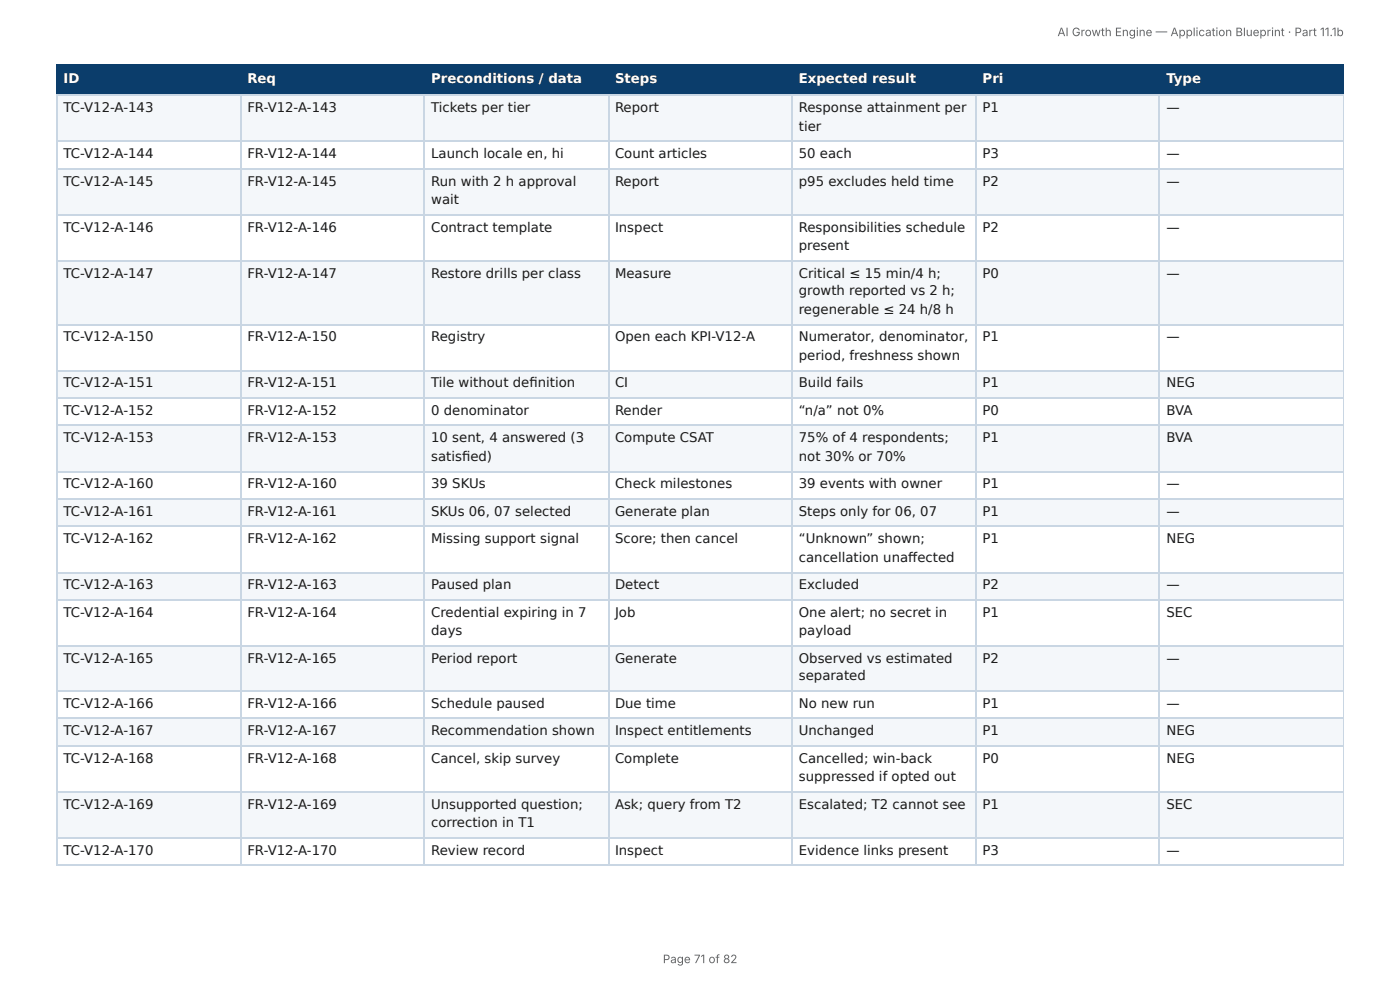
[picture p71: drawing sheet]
<svg xmlns="http://www.w3.org/2000/svg" width="297mm" height="210mm" viewBox="0 0 297 210" stroke-linecap="round" stroke-linejoin="round" font-family="sans-serif">
<defs><g id="words">
<g font-size="2.8" fill="#fff">
<text x="13.5" y="17.7">ID</text>
<text x="52.5" y="17.7">Req</text>
<text x="91.6" y="17.7">Preconditions / data</text>
<text x="130.6" y="17.7">Steps</text>
<text x="169.7" y="17.7">Expected result</text>
<text x="208.7" y="17.7">Pri</text>
<text x="247.7" y="17.7">Type</text>
</g>
<g font-size="2.8" fill="#1a1a1a">
<text x="13.5" y="23.8">TC-V12-A-143</text>
<text x="52.5" y="23.8">FR-V12-A-143</text>
<text x="91.6" y="23.8">Tickets per tier</text>
<text x="130.6" y="23.8">Report</text>
<text x="169.7" y="23.8">Response attainment per</text>
<text x="208.7" y="23.8">P1</text>
<text x="247.7" y="23.8">—</text>
<text x="169.7" y="27.8">tier</text>
<text x="13.5" y="33.6">TC-V12-A-144</text>
<text x="52.5" y="33.6">FR-V12-A-144</text>
<text x="91.6" y="33.6">Launch locale en, hi</text>
<text x="130.6" y="33.6">Count articles</text>
<text x="169.7" y="33.6">50 each</text>
<text x="208.7" y="33.6">P3</text>
<text x="247.7" y="33.6">—</text>
<text x="13.5" y="39.4">TC-V12-A-145</text>
<text x="52.5" y="39.4">FR-V12-A-145</text>
<text x="91.6" y="39.4">Run with 2 h approval</text>
<text x="130.6" y="39.4">Report</text>
<text x="169.7" y="39.4">p95 excludes held time</text>
<text x="208.7" y="39.4">P2</text>
<text x="247.7" y="39.4">—</text>
<text x="91.6" y="43.4">wait</text>
<text x="13.5" y="49.2">TC-V12-A-146</text>
<text x="52.5" y="49.2">FR-V12-A-146</text>
<text x="91.6" y="49.2">Contract template</text>
<text x="130.6" y="49.2">Inspect</text>
<text x="169.7" y="49.2">Responsibilities schedule</text>
<text x="169.7" y="53.2">present</text>
<text x="208.7" y="49.2">P2</text>
<text x="247.7" y="49.2">—</text>
<text x="13.5" y="59">TC-V12-A-147</text>
<text x="52.5" y="59">FR-V12-A-147</text>
<text x="91.6" y="59">Restore drills per class</text>
<text x="130.6" y="59">Measure</text>
<text x="169.7" y="59">Critical ≤ 15 min/4 h;</text>
<text x="208.7" y="59">P0</text>
<text x="247.7" y="59">—</text>
<text x="169.7" y="62.7">growth reported vs 2 h;</text>
<text x="169.7" y="66.7">regenerable ≤ 24 h/8 h</text>
<text x="13.5" y="72.5">TC-V12-A-150</text>
<text x="52.5" y="72.5">FR-V12-A-150</text>
<text x="91.6" y="72.5">Registry</text>
<text x="130.6" y="72.5">Open each KPI-V12-A</text>
<text x="169.7" y="72.5">Numerator, denominator,</text>
<text x="169.7" y="76.5">period, freshness shown</text>
<text x="208.7" y="72.5">P1</text>
<text x="247.7" y="72.5">—</text>
<text x="13.5" y="82.3">TC-V12-A-151</text>
<text x="52.5" y="82.3">FR-V12-A-151</text>
<text x="91.6" y="82.3">Tile without defi nition</text>
<text x="130.6" y="82.3">CI</text>
<text x="169.7" y="82.3">Build fails</text>
<text x="208.7" y="82.3">P1</text>
<text x="247.7" y="82.3">NEG</text>
<text x="13.5" y="88.1">TC-V12-A-152</text>
<text x="52.5" y="88.1">FR-V12-A-152</text>
<text x="91.6" y="88.1">0 denominator</text>
<text x="130.6" y="88.1">Render</text>
<text x="169.7" y="88.1">“n/a” not 0%</text>
<text x="208.7" y="88.1">P0</text>
<text x="247.7" y="88.1">BVA</text>
<text x="13.5" y="93.9">TC-V12-A-153</text>
<text x="52.5" y="93.9">FR-V12-A-153</text>
<text x="91.6" y="93.9">10 sent, 4 answered (3</text>
<text x="130.6" y="93.9">Compute CSAT</text>
<text x="169.7" y="93.9">75% of 4 respondents;</text>
<text x="208.7" y="93.9">P1</text>
<text x="247.7" y="93.9">BVA</text>
<text x="91.6" y="97.9">satisfi ed)</text>
<text x="169.7" y="97.9">not 30% or 70%</text>
<text x="13.5" y="103.7">TC-V12-A-160</text>
<text x="52.5" y="103.7">FR-V12-A-160</text>
<text x="91.6" y="103.7">39 SKUs</text>
<text x="130.6" y="103.7">Check milestones</text>
<text x="169.7" y="103.7">39 events with owner</text>
<text x="208.7" y="103.7">P1</text>
<text x="247.7" y="103.7">—</text>
<text x="13.5" y="109.5">TC-V12-A-161</text>
<text x="52.5" y="109.5">FR-V12-A-161</text>
<text x="91.6" y="109.5">SKUs 06, 07 selected</text>
<text x="130.6" y="109.5">Generate plan</text>
<text x="169.7" y="109.5">Steps only for 06, 07</text>
<text x="208.7" y="109.5">P1</text>
<text x="247.7" y="109.5">—</text>
<text x="13.5" y="115.4">TC-V12-A-162</text>
<text x="52.5" y="115.4">FR-V12-A-162</text>
<text x="91.6" y="115.4">Missing support signal</text>
<text x="130.6" y="115.4">Score; then cancel</text>
<text x="169.7" y="115.4">“Unknown” shown;</text>
<text x="169.7" y="119.3">cancellation unaff ected</text>
<text x="208.7" y="115.4">P1</text>
<text x="247.7" y="115.4">NEG</text>
<text x="13.5" y="125.1">TC-V12-A-163</text>
<text x="52.5" y="125.1">FR-V12-A-163</text>
<text x="91.6" y="125.1">Paused plan</text>
<text x="130.6" y="125.1">Detect</text>
<text x="169.7" y="125.1">Excluded</text>
<text x="208.7" y="125.1">P2</text>
<text x="247.7" y="125.1">—</text>
<text x="13.5" y="131">TC-V12-A-164</text>
<text x="52.5" y="131">FR-V12-A-164</text>
<text x="91.6" y="131">Credential expiring in 7</text>
<text x="130.6" y="131">Job</text>
<text x="169.7" y="131">One alert; no secret in</text>
<text x="208.7" y="131">P1</text>
<text x="247.7" y="131">SEC</text>
<text x="91.6" y="134.9">days</text>
<text x="169.7" y="134.9">payload</text>
<text x="13.5" y="140.8">TC-V12-A-165</text>
<text x="52.5" y="140.8">FR-V12-A-165</text>
<text x="91.6" y="140.8">Period report</text>
<text x="130.6" y="140.8">Generate</text>
<text x="169.7" y="140.8">Observed vs estimated</text>
<text x="208.7" y="140.8">P2</text>
<text x="247.7" y="140.8">—</text>
<text x="169.7" y="144.5">separated</text>
<text x="13.5" y="150.3">TC-V12-A-166</text>
<text x="52.5" y="150.3">FR-V12-A-166</text>
<text x="91.6" y="150.3">Schedule paused</text>
<text x="130.6" y="150.3">Due time</text>
<text x="169.7" y="150.3">No new run</text>
<text x="208.7" y="150.3">P1</text>
<text x="247.7" y="150.3">—</text>
<text x="13.5" y="156.1">TC-V12-A-167</text>
<text x="13.5" y="161.9">TC-V12-A-168</text>
<text x="52.5" y="156.1">FR-V12-A-167</text>
<text x="52.5" y="161.9">FR-V12-A-168</text>
<text x="91.6" y="156.1">Recommendation shown</text>
<text x="91.6" y="161.9">Cancel, skip survey</text>
<text x="130.6" y="156.1">Inspect entitlements</text>
<text x="130.6" y="161.9">Complete</text>
<text x="169.7" y="156.1">Unchanged</text>
<text x="169.7" y="161.9">Cancelled; win-back</text>
<text x="208.7" y="156.1">P1</text>
<text x="208.7" y="161.9">P0</text>
<text x="247.7" y="156.1">NEG</text>
<text x="247.7" y="161.9">NEG</text>
<text x="169.7" y="165.9">suppressed if opted out</text>
<text x="13.5" y="171.7">TC-V12-A-169</text>
<text x="52.5" y="171.7">FR-V12-A-169</text>
<text x="91.6" y="171.7">Unsupported question;</text>
<text x="130.6" y="171.7">Ask; query from T2</text>
<text x="169.7" y="171.7">Escalated; T2 cannot see</text>
<text x="208.7" y="171.7">P1</text>
<text x="247.7" y="171.7">SEC</text>
<text x="91.6" y="175.7">correction in T1</text>
<text x="13.5" y="181.5">TC-V12-A-170</text>
<text x="52.5" y="181.5">FR-V12-A-170</text>
<text x="91.6" y="181.5">Review record</text>
<text x="130.6" y="181.5">Inspect</text>
<text x="169.7" y="181.5">Evidence links present</text>
<text x="208.7" y="181.5">P3</text>
<text x="247.7" y="181.5">—</text>
</g>
<g font-size="2.5" fill="#666">
<text x="224.6" y="7.7">AI Growth Engine — Application Blueprint · Part 11.1b</text>
<text x="140.8" y="204.5">Page 71 of 82</text>
</g>
</g></defs>
<g fill="#0b3d6b">
<path d="M12.2 14h38.9v6.1h-38.9z"/>
<path d="M51.1 14h39.1v6.1h-39.1z"/>
<path d="M90.2 14h38.9v6.1h-38.9z"/>
<path d="M129.1 14h39.2v6.1h-39.2z"/>
<path d="M168.3 14h38.9v6.1h-38.9z"/>
<path d="M207.2 14h39.1v6.1h-39.1z"/>
<path d="M246.3 14h39.1v6.1h-39.1z"/>
</g>
<g fill="#f4f7fa">
<path d="M12.2 20.1h38.9v9.8h-38.9z"/>
<path d="M51.1 20.1h39.1v9.8h-39.1z"/>
<path d="M90.2 20.1h38.9v9.8h-38.9z"/>
<path d="M129.1 20.1h39.2v9.8h-39.2z"/>
<path d="M168.3 20.1h38.9v9.8h-38.9z"/>
<path d="M207.2 20.1h39.1v9.8h-39.1z"/>
<path d="M246.3 20.1h39.1v9.8h-39.1z"/>
<path d="M12.2 35.7h38.9v9.8h-38.9z"/>
<path d="M51.1 35.7h39.1v9.8h-39.1z"/>
<path d="M90.2 35.7h38.9v9.8h-38.9z"/>
<path d="M129.1 35.7h39.2v9.8h-39.2z"/>
<path d="M168.3 35.7h38.9v9.8h-38.9z"/>
<path d="M207.2 35.7h39.1v9.8h-39.1z"/>
<path d="M246.3 35.7h39.1v9.8h-39.1z"/>
<path d="M12.2 55.3h38.9v13.8h-38.9z"/>
<path d="M51.1 55.3h39.1v13.8h-39.1z"/>
<path d="M90.2 55.3h38.9v13.8h-38.9z"/>
<path d="M129.1 55.3h39.2v13.8h-39.2z"/>
<path d="M168.3 55.3h38.9v13.8h-38.9z"/>
<path d="M207.2 55.3h39.1v13.8h-39.1z"/>
<path d="M246.3 55.3h39.1v13.8h-39.1z"/>
<path d="M12.2 78.8h38.9v5.9h-38.9z"/>
<path d="M51.1 78.8h39.1v5.9h-39.1z"/>
<path d="M90.2 78.8h38.9v5.9h-38.9z"/>
<path d="M129.1 78.8h39.2v5.9h-39.2z"/>
<path d="M168.3 78.8h38.9v5.9h-38.9z"/>
<path d="M207.2 78.8h39.1v5.9h-39.1z"/>
<path d="M246.3 78.8h39.1v5.9h-39.1z"/>
<path d="M12.2 90.5h38.9v9.5h-38.9z"/>
<path d="M51.1 90.5h39.1v9.5h-39.1z"/>
<path d="M90.2 90.5h38.9v9.5h-38.9z"/>
<path d="M129.1 90.5h39.2v9.5h-39.2z"/>
<path d="M168.3 90.5h38.9v9.5h-38.9z"/>
<path d="M207.2 90.5h39.1v9.5h-39.1z"/>
<path d="M246.3 90.5h39.1v9.5h-39.1z"/>
<path d="M12.2 105.8h38.9v5.9h-38.9z"/>
<path d="M51.1 105.8h39.1v5.9h-39.1z"/>
<path d="M90.2 105.8h38.9v5.9h-38.9z"/>
<path d="M129.1 105.8h39.2v5.9h-39.2z"/>
<path d="M168.3 105.8h38.9v5.9h-38.9z"/>
<path d="M207.2 105.8h39.1v5.9h-39.1z"/>
<path d="M246.3 105.8h39.1v5.9h-39.1z"/>
<path d="M12.2 121.4h38.9v5.9h-38.9z"/>
<path d="M51.1 121.4h39.1v5.9h-39.1z"/>
<path d="M90.2 121.4h38.9v5.9h-38.9z"/>
<path d="M129.1 121.4h39.2v5.9h-39.2z"/>
<path d="M168.3 121.4h38.9v5.9h-38.9z"/>
<path d="M207.2 121.4h39.1v5.9h-39.1z"/>
<path d="M246.3 121.4h39.1v5.9h-39.1z"/>
<path d="M12.2 137.1h38.9v9.7h-38.9z"/>
<path d="M51.1 137.1h39.1v9.7h-39.1z"/>
<path d="M90.2 137.1h38.9v9.7h-38.9z"/>
<path d="M129.1 137.1h39.2v9.7h-39.2z"/>
<path d="M168.3 137.1h38.9v9.7h-38.9z"/>
<path d="M207.2 137.1h39.1v9.7h-39.1z"/>
<path d="M246.3 137.1h39.1v9.7h-39.1z"/>
<path d="M12.2 152.7h38.9v5.8h-38.9z"/>
<path d="M51.1 152.7h39.1v5.8h-39.1z"/>
<path d="M90.2 152.7h38.9v5.8h-38.9z"/>
<path d="M129.1 152.7h39.2v5.8h-39.2z"/>
<path d="M168.3 152.7h38.9v5.8h-38.9z"/>
<path d="M207.2 152.7h39.1v5.8h-39.1z"/>
<path d="M246.3 152.7h39.1v5.8h-39.1z"/>
<path d="M12.2 168.3h38.9v9.8h-38.9z"/>
<path d="M51.1 168.3h39.1v9.8h-39.1z"/>
<path d="M90.2 168.3h38.9v9.8h-38.9z"/>
<path d="M129.1 168.3h39.2v9.8h-39.2z"/>
<path d="M168.3 168.3h38.9v9.8h-38.9z"/>
<path d="M207.2 168.3h39.1v9.8h-39.1z"/>
<path d="M246.3 168.3h39.1v9.8h-39.1z"/>
</g>
<path d="M11.9 13.9h273.5M12 13.8v6.6M51.2 13.8v6.6M90.1 13.8v6.6M129.2 13.8v6.6M168.1 13.8v6.6M207.3 13.8v6.6M246.2 13.8v6.6M11.9 20.2h273.5" fill="none" stroke="#0b3d6b" stroke-width=".26"/>
<path d="M285.3 13.8v6.6" fill="none" stroke="#0b3d6b" stroke-width=".21"/>
<g fill="none" stroke="#c9d6e3" stroke-width=".26">
<path d="M11.9 20.2h273.5M11.9 30h273.5M11.9 35.9h273.5M12 20.4v163.2M51.2 20.4v163.2M90.1 20.4v163.2M129.2 20.4v163.2M168.1 20.4v163.2M207.3 20.4v163.2M246.2 20.4v163.2M11.9 45.6h273.5M11.9 55.4h273.5"/>
<path d="M11.9 68.9h273.5M11.9 78.7h273.5M11.9 84.5h273.5M11.9 90.4h273.5M11.9 100.1h273.5M11.9 106h273.5M11.9 111.8h273.5M11.9 121.6h273.5M11.9 127.4h273.5M11.9 137.2h273.5M11.9 146.7h273.5M11.9 152.5h273.5"/>
<path d="M11.9 158.4h273.5M11.9 168.1h273.5M11.9 177.9h273.5M11.9 183.8h273.5"/>
</g>
<path d="M285.3 20.4v163.2" fill="none" stroke="#c9d6e3" stroke-width=".21"/>
<use href="#words"/>
</svg>
